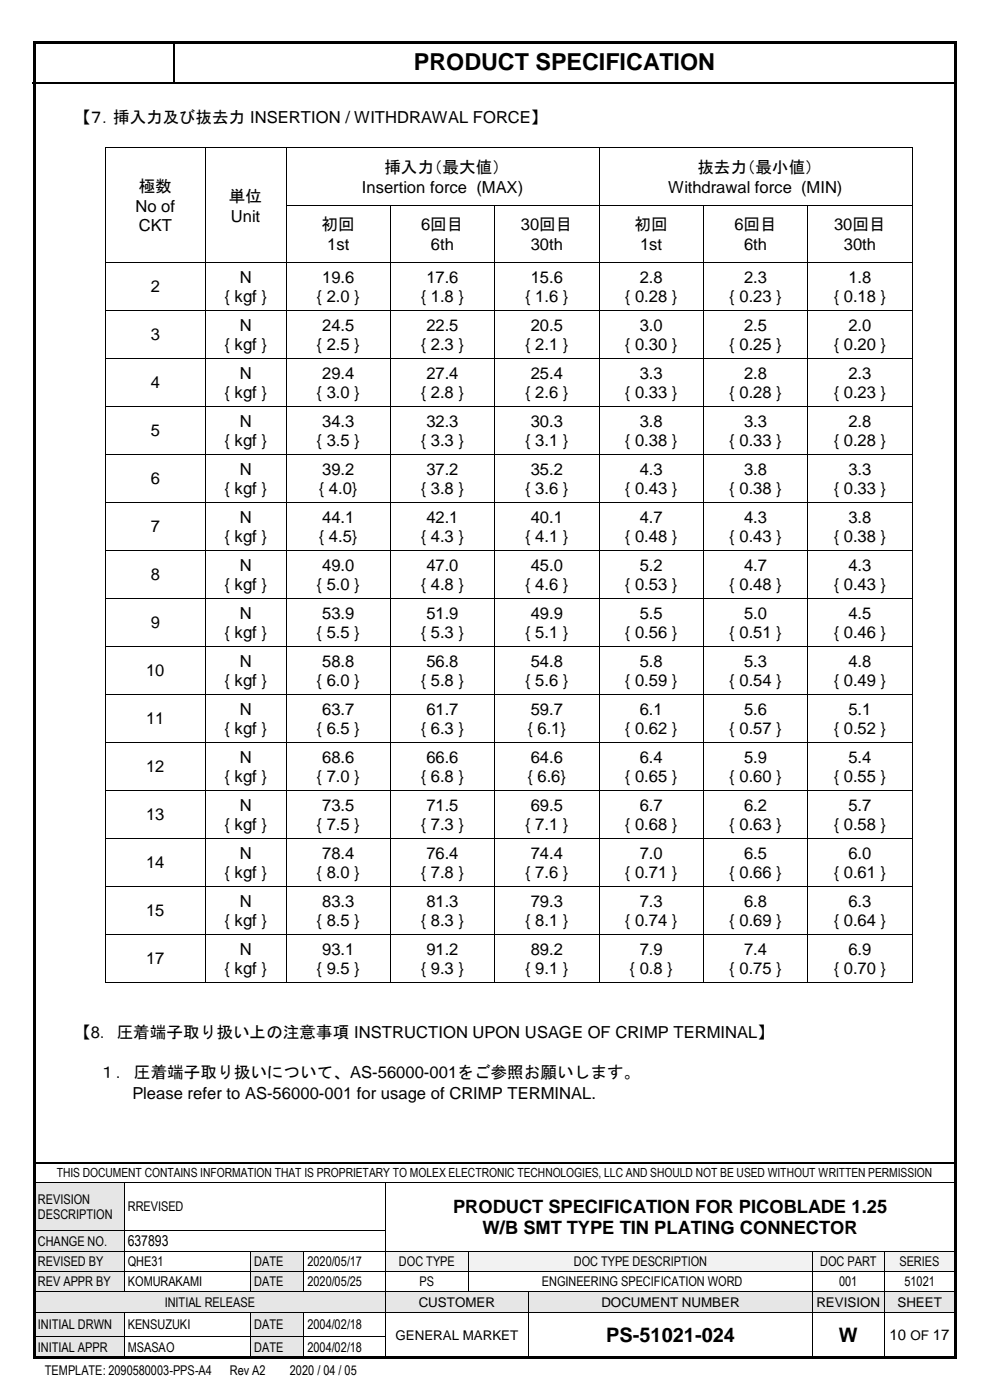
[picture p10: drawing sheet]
<svg xmlns="http://www.w3.org/2000/svg" width="210mm" height="297mm" viewBox="0 0 210 297" stroke-linecap="round" stroke-linejoin="round" font-family="sans-serif">
<defs><g id="words">
<text font-size="5" x="87.8" y="14.9">PRODUCT SPECIFICATION</text>
<g font-size="4.2">
<text x="128.6" y="284.7">PS-51021-024</text>
<text x="178" y="284.7">W</text>
</g>
<g font-size="3.9">
<text x="96.1" y="257.3">PRODUCT SPECIFICATION FOR PICOBLADE 1.25</text>
<text x="102.4" y="261.7">W/B SMT TYPE TIN PLATING CONNECTOR</text>
</g>
<g font-size="3.5">
<text x="17.5" y="26.2">【７．挿入力及び抜去力 INSERTION / WITHDRAWAL FORCE】</text>
<text x="29.4" y="40.7">極数</text>
<text x="76.8" y="41">Insertion force (MAX)</text>
<text x="81.6" y="36.7">挿入力（最大値）</text>
<text x="141.8" y="41">Withdrawal force (MIN)</text>
<text x="147.9" y="36.7">抜去力（最小値）</text>
<text x="28.8" y="45">No of</text>
<text x="48.6" y="42.8">単位</text>
<text x="49" y="47.1">Unit</text>
<text x="29.4" y="49.1">CKT</text>
<text x="68.2" y="48.8">初回</text>
<text x="69.4" y="53.1">1st</text>
<text x="89.3" y="48.8">6回目</text>
<text x="91.4" y="53.1">6th</text>
<text x="110.5" y="48.8">30回目</text>
<text x="112.6" y="53.1">30th</text>
<text x="134.6" y="48.8">初回</text>
<text x="135.8" y="53.1">1st</text>
<text x="155.8" y="48.8">6回目</text>
<text x="157.9" y="53.1">6th</text>
<text x="176.9" y="48.8">30回目</text>
<text x="179" y="53.1">30th</text>
<text x="50.8" y="60">N</text>
<text x="68.3" y="60">19.6</text>
<text x="90.4" y="60">17.6</text>
<text x="112.6" y="60">15.6</text>
<text x="135.7" y="60">2.8</text>
<text x="157.9" y="60">2.3</text>
<text x="180" y="60">1.8</text>
<text x="32" y="62">2</text>
<text x="47.6" y="64.1">{ kgf }</text>
<text x="67.2" y="64.1">{ 2.0 }</text>
<text x="89.3" y="64.1">{ 1.8 }</text>
<text x="111.4" y="64.1">{ 1.6 }</text>
<text x="132.6" y="64.1">{ 0.28 }</text>
<text x="154.7" y="64.1">{ 0.23 }</text>
<text x="176.9" y="64.1">{ 0.18 }</text>
<text x="50.8" y="70.2">N</text>
<text x="68.3" y="70.2">24.5</text>
<text x="90.4" y="70.2">22.5</text>
<text x="112.6" y="70.2">20.5</text>
<text x="135.7" y="70.2">3.0</text>
<text x="157.9" y="70.2">2.5</text>
<text x="180" y="70.2">2.0</text>
<text x="32" y="72.2">3</text>
<text x="47.6" y="74.3">{ kgf }</text>
<text x="67.2" y="74.3">{ 2.5 }</text>
<text x="89.3" y="74.3">{ 2.3 }</text>
<text x="111.4" y="74.3">{ 2.1 }</text>
<text x="132.6" y="74.3">{ 0.30 }</text>
<text x="154.7" y="74.3">{ 0.25 }</text>
<text x="176.9" y="74.3">{ 0.20 }</text>
<text x="32" y="82.4">4</text>
<text x="50.8" y="80.4">N</text>
<text x="68.3" y="80.4">29.4</text>
<text x="90.4" y="80.4">27.4</text>
<text x="112.6" y="80.4">25.4</text>
<text x="135.7" y="80.4">3.3</text>
<text x="157.9" y="80.4">2.8</text>
<text x="180" y="80.4">2.3</text>
<text x="47.6" y="84.4">{ kgf }</text>
<text x="67.2" y="84.4">{ 3.0 }</text>
<text x="89.3" y="84.4">{ 2.8 }</text>
<text x="111.4" y="84.4">{ 2.6 }</text>
<text x="132.6" y="84.4">{ 0.33 }</text>
<text x="154.7" y="84.4">{ 0.28 }</text>
<text x="176.9" y="84.4">{ 0.23 }</text>
<text x="32" y="92.6">5</text>
<text x="47.6" y="94.6">{ kgf }</text>
<text x="50.8" y="90.6">N</text>
<text x="67.2" y="94.6">{ 3.5 }</text>
<text x="68.3" y="90.6">34.3</text>
<text x="89.3" y="94.6">{ 3.3 }</text>
<text x="90.4" y="90.6">32.3</text>
<text x="111.4" y="94.6">{ 3.1 }</text>
<text x="112.6" y="90.6">30.3</text>
<text x="132.6" y="94.6">{ 0.38 }</text>
<text x="135.7" y="90.6">3.8</text>
<text x="154.7" y="94.6">{ 0.33 }</text>
<text x="157.9" y="90.6">3.3</text>
<text x="176.9" y="94.6">{ 0.28 }</text>
<text x="180" y="90.6">2.8</text>
<text x="50.8" y="100.7">N</text>
<text x="68.3" y="100.7">39.2</text>
<text x="90.4" y="100.7">37.2</text>
<text x="112.6" y="100.7">35.2</text>
<text x="135.7" y="100.7">4.3</text>
<text x="157.9" y="100.7">3.8</text>
<text x="180" y="100.7">3.3</text>
<text x="32" y="102.8">6</text>
<text x="47.6" y="104.8">{ kgf }</text>
<text x="67.6" y="104.8">{ 4.0}</text>
<text x="89.3" y="104.8">{ 3.8 }</text>
<text x="111.4" y="104.8">{ 3.6 }</text>
<text x="132.6" y="104.8">{ 0.43 }</text>
<text x="154.7" y="104.8">{ 0.38 }</text>
<text x="176.9" y="104.8">{ 0.33 }</text>
<text x="32" y="112.9">7</text>
<text x="50.8" y="110.9">N</text>
<text x="68.3" y="110.9">44.1</text>
<text x="90.4" y="110.9">42.1</text>
<text x="112.6" y="110.9">40.1</text>
<text x="135.7" y="110.9">4.7</text>
<text x="157.9" y="110.9">4.3</text>
<text x="180" y="110.9">3.8</text>
<text x="47.6" y="115">{ kgf }</text>
<text x="67.6" y="115">{ 4.5}</text>
<text x="89.3" y="115">{ 4.3 }</text>
<text x="111.4" y="115">{ 4.1 }</text>
<text x="132.6" y="115">{ 0.48 }</text>
<text x="154.7" y="115">{ 0.43 }</text>
<text x="176.9" y="115">{ 0.38 }</text>
<text x="32" y="123.1">8</text>
<text x="47.6" y="125.2">{ kgf }</text>
<text x="50.8" y="121.1">N</text>
<text x="67.2" y="125.2">{ 5.0 }</text>
<text x="68.3" y="121.1">49.0</text>
<text x="89.3" y="125.2">{ 4.8 }</text>
<text x="90.4" y="121.1">47.0</text>
<text x="111.4" y="125.2">{ 4.6 }</text>
<text x="112.6" y="121.1">45.0</text>
<text x="132.6" y="125.2">{ 0.53 }</text>
<text x="135.7" y="121.1">5.2</text>
<text x="154.7" y="125.2">{ 0.48 }</text>
<text x="157.9" y="121.1">4.7</text>
<text x="176.9" y="125.2">{ 0.43 }</text>
<text x="180" y="121.1">4.3</text>
<text x="50.8" y="131.3">N</text>
<text x="68.3" y="131.3">53.9</text>
<text x="90.4" y="131.3">51.9</text>
<text x="112.6" y="131.3">49.9</text>
<text x="135.7" y="131.3">5.5</text>
<text x="157.9" y="131.3">5.0</text>
<text x="180" y="131.3">4.5</text>
<text x="32" y="133.3">9</text>
<text x="47.6" y="135.3">{ kgf }</text>
<text x="67.2" y="135.3">{ 5.5 }</text>
<text x="89.3" y="135.3">{ 5.3 }</text>
<text x="111.4" y="135.3">{ 5.1 }</text>
<text x="132.6" y="135.3">{ 0.56 }</text>
<text x="154.7" y="135.3">{ 0.51 }</text>
<text x="176.9" y="135.3">{ 0.46 }</text>
<text x="31" y="143.5">10</text>
<text x="50.8" y="141.5">N</text>
<text x="68.3" y="141.5">58.8</text>
<text x="90.4" y="141.5">56.8</text>
<text x="112.6" y="141.5">54.8</text>
<text x="135.7" y="141.5">5.8</text>
<text x="157.9" y="141.5">5.3</text>
<text x="180" y="141.5">4.8</text>
<text x="47.6" y="145.5">{ kgf }</text>
<text x="67.2" y="145.5">{ 6.0 }</text>
<text x="89.3" y="145.5">{ 5.8 }</text>
<text x="111.4" y="145.5">{ 5.6 }</text>
<text x="132.6" y="145.5">{ 0.59 }</text>
<text x="154.7" y="145.5">{ 0.54 }</text>
<text x="176.9" y="145.5">{ 0.49 }</text>
<text x="31" y="153.6">11</text>
<text x="47.6" y="155.7">{ kgf }</text>
<text x="50.8" y="151.6">N</text>
<text x="67.2" y="155.7">{ 6.5 }</text>
<text x="68.3" y="151.6">63.7</text>
<text x="89.3" y="155.7">{ 6.3 }</text>
<text x="90.4" y="151.6">61.7</text>
<text x="111.9" y="155.7">{ 6.1}</text>
<text x="112.6" y="151.6">59.7</text>
<text x="132.6" y="155.7">{ 0.62 }</text>
<text x="135.7" y="151.6">6.1</text>
<text x="154.7" y="155.7">{ 0.57 }</text>
<text x="157.9" y="151.6">5.6</text>
<text x="176.9" y="155.7">{ 0.52 }</text>
<text x="180" y="151.6">5.1</text>
<text x="50.8" y="161.8">N</text>
<text x="68.3" y="161.8">68.6</text>
<text x="90.4" y="161.8">66.6</text>
<text x="112.6" y="161.8">64.6</text>
<text x="135.7" y="161.8">6.4</text>
<text x="157.9" y="161.8">5.9</text>
<text x="180" y="161.8">5.4</text>
<text x="31" y="163.8">12</text>
<text x="47.6" y="165.8">{ kgf }</text>
<text x="67.2" y="165.8">{ 7.0 }</text>
<text x="89.3" y="165.8">{ 6.8 }</text>
<text x="111.9" y="165.8">{ 6.6}</text>
<text x="132.6" y="165.8">{ 0.65 }</text>
<text x="154.7" y="165.8">{ 0.60 }</text>
<text x="176.9" y="165.8">{ 0.55 }</text>
<text x="50.8" y="172">N</text>
<text x="68.3" y="172">73.5</text>
<text x="90.4" y="172">71.5</text>
<text x="112.6" y="172">69.5</text>
<text x="135.7" y="172">6.7</text>
<text x="157.9" y="172">6.2</text>
<text x="180" y="172">5.7</text>
<text x="31" y="174">13</text>
<text x="47.6" y="176">{ kgf }</text>
<text x="67.2" y="176">{ 7.5 }</text>
<text x="89.3" y="176">{ 7.3 }</text>
<text x="111.4" y="176">{ 7.1 }</text>
<text x="132.6" y="176">{ 0.68 }</text>
<text x="154.7" y="176">{ 0.63 }</text>
<text x="176.9" y="176">{ 0.58 }</text>
<text x="31" y="184.2">14</text>
<text x="50.8" y="182.1">N</text>
<text x="68.3" y="182.1">78.4</text>
<text x="90.4" y="182.1">76.4</text>
<text x="112.6" y="182.1">74.4</text>
<text x="135.7" y="182.1">7.0</text>
<text x="157.9" y="182.1">6.5</text>
<text x="180" y="182.1">6.0</text>
<text x="47.6" y="186.2">{ kgf }</text>
<text x="67.2" y="186.2">{ 8.0 }</text>
<text x="89.3" y="186.2">{ 7.8 }</text>
<text x="111.4" y="186.2">{ 7.6 }</text>
<text x="132.6" y="186.2">{ 0.71 }</text>
<text x="154.7" y="186.2">{ 0.66 }</text>
<text x="176.9" y="186.2">{ 0.61 }</text>
<text x="31" y="194.4">15</text>
<text x="47.6" y="196.4">{ kgf }</text>
<text x="50.8" y="192.3">N</text>
<text x="67.2" y="196.4">{ 8.5 }</text>
<text x="68.3" y="192.3">83.3</text>
<text x="89.3" y="196.4">{ 8.3 }</text>
<text x="90.4" y="192.3">81.3</text>
<text x="111.4" y="196.4">{ 8.1 }</text>
<text x="112.6" y="192.3">79.3</text>
<text x="132.6" y="196.4">{ 0.74 }</text>
<text x="135.7" y="192.3">7.3</text>
<text x="154.7" y="196.4">{ 0.69 }</text>
<text x="157.9" y="192.3">6.8</text>
<text x="176.9" y="196.4">{ 0.64 }</text>
<text x="180" y="192.3">6.3</text>
<text x="50.8" y="202.5">N</text>
<text x="68.3" y="202.5">93.1</text>
<text x="90.4" y="202.5">91.2</text>
<text x="112.6" y="202.5">89.2</text>
<text x="135.7" y="202.5">7.9</text>
<text x="157.9" y="202.5">7.4</text>
<text x="180" y="202.5">6.9</text>
<text x="31" y="204.5">17</text>
<text x="47.6" y="206.6">{ kgf }</text>
<text x="67.2" y="206.6">{ 9.5 }</text>
<text x="89.3" y="206.6">{ 9.3 }</text>
<text x="111.4" y="206.6">{ 9.1 }</text>
<text x="133.5" y="206.6">{ 0.8 }</text>
<text x="154.7" y="206.6">{ 0.75 }</text>
<text x="176.9" y="206.6">{ 0.70 }</text>
<text x="17.5" y="220.1">【8．圧着端子取り扱い上の注意事項 INSTRUCTION UPON USAGE OF CRIMP TERMINAL】</text>
<text x="21" y="228.8">１．圧着端子取り扱いについて、AS-56000-001をご参照お願いします。</text>
<text x="28.1" y="233.1">Please refer to AS-56000-001 for usage of CRIMP TERMINAL.</text>
</g>
<g font-size="3.2">
<text x="27.1" y="264.4">637893</text>
<text x="188.7" y="284.4">10 OF 17</text>
</g>
<g font-size="2.8">
<text x="8" y="255.3">REVISION</text>
<text x="27.1" y="257">RREVISED</text>
<text x="8" y="258.6">DESCRIPTION</text>
<text x="8" y="264.2">CHANGE NO.</text>
<text x="8" y="268.6">REVISED BY</text>
<text x="27.1" y="268.6">QHE31</text>
<text x="53.9" y="268.6">DATE</text>
<text x="65.2" y="268.6">2020/05/17</text>
<text x="84.6" y="268.6">DOC TYPE</text>
<text x="121.7" y="268.6">DOC TYPE DESCRIPTION</text>
<text x="174" y="268.6">DOC PART</text>
<text x="190.8" y="268.6">SERIES</text>
<text x="8" y="272.9">REV APPR BY</text>
<text x="27.1" y="272.9">KOMURAKAMI</text>
<text x="53.9" y="272.9">DATE</text>
<text x="65.2" y="272.9">2020/05/25</text>
<text x="89" y="272.9">PS</text>
<text x="114.9" y="272.9">ENGINEERING SPECIFICATION WORD</text>
<text x="178" y="272.9">001</text>
<text x="191.8" y="272.9">51021</text>
<text x="8" y="281.9">INITIAL DRWN</text>
<text x="27.1" y="281.9">KENSUZUKI</text>
<text x="34.9" y="277.2">INITIAL RELEASE</text>
<text x="53.9" y="281.9">DATE</text>
<text x="65.2" y="281.9">2004/02/18</text>
<text x="88.8" y="277.2">CUSTOMER</text>
<text x="127.6" y="277.2">DOCUMENT NUMBER</text>
<text x="173.2" y="277.2">REVISION</text>
<text x="190.4" y="277.2">SHEET</text>
<text x="8" y="286.7">INITIAL APPR</text>
<text x="27.1" y="286.7">MSASAO</text>
<text x="53.9" y="286.7">DATE</text>
<text x="65.2" y="286.7">2004/02/18</text>
<text x="83.9" y="284.2">GENERAL MARKET</text>
<text x="9.5" y="291.8">TEMPLATE: 2090580003-PPS-A4</text>
<text x="48.8" y="291.8">Rev A2</text>
<text x="61.5" y="291.8">2020 / 04 / 05</text>
</g>
<text font-size="2.7" x="12" y="249.8">THIS DOCUMENT CONTAINS INFORMATION THAT IS PROPRIETARY TO MOLEX ELECTRONIC TECHNOLOGIES, LLC AND SHOULD NOT BE USED WITHOUT WRITTEN PERMISSION</text>
</g></defs>
<g fill="#000">
<path d="M36.7 8.9h.3v.2h-.3z" fill-rule="evenodd"/>
<path d="M36.7 17.4h.3v.3h-.3z" fill-rule="evenodd"/>
</g>
<path d="M6.9 17.6h29.8M36.9 9.1v8.3M37 17.6h165.8M7.3 246.7h195.3" fill="none" stroke="#000" stroke-width=".34"/>
<g fill="#e6e6e6">
<path d="M7.3 251h19v10h-19z" fill-rule="evenodd"/>
<path d="M8 252.8h17.6v3.2h-17.6z" fill-rule="evenodd"/>
<path d="M8 256h17.6v3.2h-17.6z" fill-rule="evenodd"/>
</g>
<path d="M7.3 250.9h19M26.4 251v10M26.5 250.9h55.2M81.8 251v10M81.9 250.9h120.7" fill="none" stroke="#000" stroke-width=".21"/>
<g fill="#000">
<path d="M26.3 250.9h.2v.1h-.2z" fill-rule="evenodd"/>
<path d="M81.7 250.9h.2v.1h-.2z" fill-rule="evenodd"/>
</g>
<g fill="#e6e6e6">
<path d="M7.3 261.2h19v4.1h-19z" fill-rule="evenodd"/>
<path d="M8 261.7h17.6v3.2h-17.6z" fill-rule="evenodd"/>
</g>
<path d="M7.3 261.1h19M26.4 261.2v4.1M26.5 261.1h55.2M81.8 261.2v4.1" fill="none" stroke="#000" stroke-width=".21"/>
<g fill="#000">
<path d="M26.3 261h.2v.2h-.2z" fill-rule="evenodd"/>
<path d="M81.7 261h.2v.2h-.2z" fill-rule="evenodd"/>
</g>
<g fill="#e6e6e6">
<path d="M7.3 265.5h19v4.2h-19z" fill-rule="evenodd"/>
<path d="M8 266h17.6v3.2h-17.6z" fill-rule="evenodd"/>
</g>
<g fill="#fff">
<path d="M26.5 265.5h26.6v4.2h-26.6z" fill-rule="evenodd"/>
<path d="M27.1 266h25.3v3.2h-25.3z" fill-rule="evenodd"/>
</g>
<g fill="#e6e6e6">
<path d="M53.3 265.5h11.1v4.2h-11.1z" fill-rule="evenodd"/>
<path d="M53.9 266h9.8v3.2h-9.8z" fill-rule="evenodd"/>
</g>
<g fill="#f2f2f2">
<path d="M81.8 265.5h17.5v4.2h-17.5z" fill-rule="evenodd"/>
<path d="M82.5 266h16.2v3.2h-16.2z" fill-rule="evenodd"/>
<path d="M99.5 265.5h72.8v4.2h-72.8z" fill-rule="evenodd"/>
<path d="M100.1 266h71.6v3.2h-71.6z" fill-rule="evenodd"/>
<path d="M172.5 265.5h14.9v4.2h-14.9z" fill-rule="evenodd"/>
<path d="M173.2 266h13.6v3.2h-13.6z" fill-rule="evenodd"/>
<path d="M187.6 265.5h15v4.2h-15z" fill-rule="evenodd"/>
<path d="M188.3 266h13.5v3.2h-13.5z" fill-rule="evenodd"/>
</g>
<g fill="none" stroke="#000" stroke-width=".21">
<path d="M7.3 265.4h19M26.4 265.5v4.2M26.5 265.4h26.6M53.2 265.5v4.2M53.3 265.4h11.1M64.5 265.5v4.2M64.6 265.4h17.1M81.8 265.5v4.2M81.9 265.4h17.4M99.4 265.5v4.2M99.5 265.4h72.9M172.5 265.5v4.2"/>
<path d="M172.5 265.4h14.9M187.5 265.5v4.2M187.6 265.4h15.1"/>
</g>
<g fill="#000">
<path d="M26.3 265.3h.2v.2h-.2z" fill-rule="evenodd"/>
<path d="M53.1 265.3h.2v.2h-.2z" fill-rule="evenodd"/>
<path d="M64.4 265.3h.2v.2h-.2z" fill-rule="evenodd"/>
<path d="M81.7 265.3h.2v.2h-.2z" fill-rule="evenodd"/>
<path d="M99.3 265.3h.2v.2h-.2z" fill-rule="evenodd"/>
<path d="M172.4 265.3h.1v.2h-.1z" fill-rule="evenodd"/>
<path d="M187.4 265.3h.2v.2h-.2z" fill-rule="evenodd"/>
</g>
<g fill="#e6e6e6">
<path d="M7.3 269.8h19v4.2h-19z" fill-rule="evenodd"/>
<path d="M8 270.3h17.6v3.2h-17.6z" fill-rule="evenodd"/>
</g>
<g fill="#fff">
<path d="M26.5 269.8h26.6v4.2h-26.6z" fill-rule="evenodd"/>
<path d="M27.1 270.3h25.3v3.2h-25.3z" fill-rule="evenodd"/>
</g>
<g fill="#e6e6e6">
<path d="M53.3 269.8h11.1v4.2h-11.1z" fill-rule="evenodd"/>
<path d="M53.9 270.3h9.8v3.2h-9.8z" fill-rule="evenodd"/>
</g>
<g fill="#fff">
<path d="M64.6 269.8h17.1v4.2h-17.1z" fill-rule="evenodd"/>
<path d="M65.2 270.3h15.8v3.2h-15.8z" fill-rule="evenodd"/>
</g>
<g fill="none" stroke="#000" stroke-width=".21">
<path d="M7.3 269.7h19M26.4 269.8v4.2M26.5 269.7h26.6M53.2 269.8v4.2M53.3 269.7h11.1M64.5 269.8v4.2M64.6 269.7h17.1M81.8 269.8v4.2M81.9 269.7h17.4M99.4 269.8v4.2M99.5 269.7h72.9M172.5 269.8v4.2"/>
<path d="M172.5 269.7h14.9M187.5 269.8v4.2M187.6 269.7h15.1"/>
</g>
<g fill="#000">
<path d="M26.3 269.7h.2v.1h-.2z" fill-rule="evenodd"/>
<path d="M53.1 269.7h.2v.1h-.2z" fill-rule="evenodd"/>
<path d="M64.4 269.7h.2v.1h-.2z" fill-rule="evenodd"/>
<path d="M81.7 269.7h.2v.1h-.2z" fill-rule="evenodd"/>
<path d="M99.3 269.7h.2v.1h-.2z" fill-rule="evenodd"/>
<path d="M172.4 269.7h.1v.1h-.1z" fill-rule="evenodd"/>
<path d="M187.4 269.7h.2v.1h-.2z" fill-rule="evenodd"/>
</g>
<g fill="#e6e6e6">
<path d="M7.3 274.1h74.4v4.2h-74.4z" fill-rule="evenodd"/>
<path d="M8 274.6h73v3.2h-73z" fill-rule="evenodd"/>
<path d="M81.8 274.1h30.2v4.2h-30.2z" fill-rule="evenodd"/>
<path d="M82.5 274.6h28.9v3.3h-28.9z" fill-rule="evenodd"/>
<path d="M112.2 274.1h60.1v4.2h-60.1z" fill-rule="evenodd"/>
<path d="M112.8 274.6h58.9v3.3h-58.9z" fill-rule="evenodd"/>
<path d="M172.5 274.1h14.9v4.2h-14.9z" fill-rule="evenodd"/>
<path d="M173.2 274.6h13.6v3.3h-13.6z" fill-rule="evenodd"/>
<path d="M187.6 274.1h15v4.2h-15z" fill-rule="evenodd"/>
<path d="M188.3 274.6h13.5v3.3h-13.5z" fill-rule="evenodd"/>
</g>
<g fill="none" stroke="#000" stroke-width=".21">
<path d="M7.3 274.1h19M26.5 274.1h26.6M53.3 274.1h11.1M64.6 274.1h17.1M81.8 274.1v4.2M81.9 274.1h17.4M99.5 274.1h12.5M112.1 274.1v4.2M112.2 274.1h60.2M172.5 274.1v4.2M172.5 274.1h14.9M187.5 274.1v4.2"/>
<path d="M187.6 274.1h15.1"/>
</g>
<g fill="#000">
<path d="M26.3 274h.2v.1h-.2z" fill-rule="evenodd"/>
<path d="M53.1 274h.2v.1h-.2z" fill-rule="evenodd"/>
<path d="M64.4 274h.2v.1h-.2z" fill-rule="evenodd"/>
<path d="M81.7 274h.2v.1h-.2z" fill-rule="evenodd"/>
<path d="M99.3 274h.2v.1h-.2z" fill-rule="evenodd"/>
<path d="M112 274h.2v.1h-.2z" fill-rule="evenodd"/>
<path d="M172.4 274h.1v.1h-.1z" fill-rule="evenodd"/>
<path d="M187.4 274h.2v.1h-.2z" fill-rule="evenodd"/>
</g>
<g fill="#e6e6e6">
<path d="M7.3 278.5h19v4.9h-19z" fill-rule="evenodd"/>
<path d="M8 279.3h17.6v3.2h-17.6z" fill-rule="evenodd"/>
<path d="M53.3 278.5h11.1v4.9h-11.1z" fill-rule="evenodd"/>
<path d="M53.9 279.3h9.8v3.2h-9.8z" fill-rule="evenodd"/>
</g>
<g fill="#fff">
<path d="M112.2 278.5h60.1v9.5h-60.1z" fill-rule="evenodd"/>
<path d="M112.8 280.8h58.9v4.9h-58.9z" fill-rule="evenodd"/>
<path d="M172.5 278.5h14.9v9.5h-14.9z" fill-rule="evenodd"/>
<path d="M173.2 280.8h13.6v4.9h-13.6z" fill-rule="evenodd"/>
<path d="M187.6 278.5h15v9.5h-15z" fill-rule="evenodd"/>
<path d="M188.3 281.4h13.5v3.6h-13.5z" fill-rule="evenodd"/>
</g>
<g fill="none" stroke="#000" stroke-width=".21">
<path d="M7.3 278.4h19M26.4 278.5v4.9M26.5 278.4h26.6M53.2 278.5v4.9M53.3 278.4h11.1M64.5 278.5v4.9M64.6 278.4h17.1M81.8 278.5v4.9M81.9 278.4h30.1M112.1 278.5v4.9M112.2 278.4h60.2M172.5 278.5v4.9"/>
<path d="M172.5 278.4h14.9M187.5 278.5v4.9M187.6 278.4h15.1"/>
</g>
<g fill="#000">
<path d="M26.3 278.3h.2v.2h-.2z" fill-rule="evenodd"/>
<path d="M53.1 278.3h.2v.2h-.2z" fill-rule="evenodd"/>
<path d="M64.4 278.3h.2v.2h-.2z" fill-rule="evenodd"/>
<path d="M81.7 278.3h.2v.2h-.2z" fill-rule="evenodd"/>
<path d="M112 278.3h.2v.2h-.2z" fill-rule="evenodd"/>
<path d="M172.4 278.3h.1v.2h-.1z" fill-rule="evenodd"/>
<path d="M187.4 278.3h.2v.2h-.2z" fill-rule="evenodd"/>
</g>
<g fill="#e6e6e6">
<path d="M7.3 283.5h19v4.5h-19z" fill-rule="evenodd"/>
<path d="M8 284.1h17.6v3.3h-17.6z" fill-rule="evenodd"/>
<path d="M53.3 283.5h11.1v4.5h-11.1z" fill-rule="evenodd"/>
<path d="M53.9 284.1h9.8v3.3h-9.8z" fill-rule="evenodd"/>
</g>
<g fill="none" stroke="#000" stroke-width=".21">
<path d="M22.4 31.4v12M22.5 31.3h21M43.6 31.4v12M43.7 31.3h16.9M60.7 31.4v12M60.8 31.3h66.2M127.1 31.4v12M127.2 31.3h66.3M193.5 31.4v12M22.4 43.6v12M22.4 55.8v10M22.5 55.7h21"/>
<path d="M43.6 43.6v12M43.6 55.8v10M43.7 55.7h16.9M60.7 43.6v12M60.7 55.8v10M60.8 43.5h21.9M60.8 55.7h21.9M82.8 43.6v12M82.8 55.8v10M82.9 43.5h22M82.9 55.7h22M105 43.6v12"/>
<path d="M105 55.8v10M105 43.5h22M105 55.7h22M127.1 43.6v12M127.1 55.8v10M127.2 43.5h22M127.2 55.7h22M149.2 43.6v12M149.2 55.8v10M149.3 43.5h22M149.3 55.7h22M171.4 43.6v12"/>
<path d="M171.4 55.8v10M171.5 43.5h22M171.5 55.7h22M193.5 43.6v12M193.5 55.8v10M22.4 65.9v10.1M22.4 76.1v10M22.5 65.8h21M22.5 76h21M43.6 65.9v10.1M43.6 76.1v10M43.7 65.8h16.9"/>
<path d="M43.7 76h16.9M60.7 65.9v10.1M60.7 76.1v10M60.8 65.8h21.9M60.8 76h21.9M82.8 65.9v10.1M82.8 76.1v10M82.9 65.8h22M82.9 76h22M105 65.9v10.1M105 76.1v10M105 65.8h22"/>
<path d="M105 76h22M127.1 65.9v10.1M127.1 76.1v10M127.2 65.8h22M127.2 76h22M149.2 65.9v10.1M149.2 76.1v10M149.3 65.8h22M149.3 76h22M171.4 65.9v10.1M171.4 76.1v10M171.5 65.8h22"/>
<path d="M171.5 76h22M193.5 65.9v10.1M193.5 76.1v10M22.4 86.3v10M22.4 96.5v10M22.5 86.2h21M22.5 96.4h21M43.6 86.3v10M43.6 96.5v10M43.7 86.2h16.9M43.7 96.4h16.9M60.7 86.3v10"/>
<path d="M60.7 96.5v10M60.8 86.2h21.9M60.8 96.4h21.9M82.8 86.3v10M82.8 96.5v10M82.9 86.2h22M82.9 96.4h22M105 86.3v10M105 96.5v10M105 86.2h22M105 96.4h22M127.1 86.3v10"/>
<path d="M127.1 96.5v10M127.2 86.2h22M127.2 96.4h22M149.2 86.3v10M149.2 96.5v10M149.3 86.2h22M149.3 96.4h22M171.4 86.3v10M171.4 96.5v10M171.5 86.2h22M171.5 96.4h22M193.5 86.3v10"/>
<path d="M193.5 96.5v10M22.4 106.7v10M22.4 116.9v9.9M22.5 106.6h21M22.5 116.8h21M43.6 106.7v10M43.6 116.9v9.9M43.7 106.6h16.9M43.7 116.8h16.9M60.7 106.7v10M60.7 116.9v9.9M60.8 106.6h21.9"/>
<path d="M60.8 116.8h21.9M82.8 106.7v10M82.8 116.9v9.9M82.9 106.6h22M82.9 116.8h22M105 106.7v10M105 116.9v9.9M105 106.6h22M105 116.8h22M127.1 106.7v10M127.1 116.9v9.9M127.2 106.6h22"/>
<path d="M127.2 116.8h22M149.2 106.7v10M149.2 116.9v9.9M149.3 106.6h22M149.3 116.8h22M171.4 106.7v10M171.4 116.9v9.9M171.5 106.6h22M171.5 116.8h22M193.5 106.7v10M193.5 116.9v9.9M22.4 127v10"/>
<path d="M22.4 137.2v10M22.5 126.9h21M22.5 137.1h21M43.6 127v10M43.6 137.2v10M43.7 126.9h16.9M43.7 137.1h16.9M60.7 127v10M60.7 137.2v10M60.8 126.9h21.9M60.8 137.1h21.9M82.8 127v10"/>
<path d="M82.8 137.2v10M82.9 126.9h22M82.9 137.1h22M105 127v10M105 137.2v10M105 126.9h22M105 137.1h22M127.1 127v10M127.1 137.2v10M127.2 126.9h22M127.2 137.1h22M149.2 127v10"/>
<path d="M149.2 137.2v10M149.3 126.9h22M149.3 137.1h22M171.4 127v10M171.4 137.2v10M171.5 126.9h22M171.5 137.1h22M193.5 127v10M193.5 137.2v10M22.4 147.4v10M22.4 157.5v10.1M22.5 147.3h21"/>
<path d="M22.5 157.5h21M43.6 147.4v10M43.6 157.5v10.1M43.7 147.3h16.9M43.7 157.5h16.9M60.7 147.4v10M60.7 157.5v10.1M60.8 147.3h21.9M60.8 157.5h21.9M82.8 147.4v10M82.8 157.5v10.1M82.9 147.3h22"/>
<path d="M82.9 157.5h22M105 147.4v10M105 157.5v10.1M105 147.3h22M105 157.5h22M127.1 147.4v10M127.1 157.5v10.1M127.2 147.3h22M127.2 157.5h22M149.2 147.4v10M149.2 157.5v10.1M149.3 147.3h22"/>
<path d="M149.3 157.5h22M171.4 147.4v10M171.4 157.5v10.1M171.5 147.3h22M171.5 157.5h22M193.5 147.4v10M193.5 157.5v10.1M22.4 167.7v10M22.4 177.9v10M22.5 167.7h21M22.5 177.8h21M43.6 167.7v10"/>
<path d="M43.6 177.9v10M43.7 167.7h16.9M43.7 177.8h16.9M60.7 167.7v10M60.7 177.9v10M60.8 167.7h21.9M60.8 177.8h21.9M82.8 167.7v10M82.8 177.9v10M82.9 167.7h22M82.9 177.8h22M105 167.7v10"/>
<path d="M105 177.9v10M105 167.7h22M105 177.8h22M127.1 167.7v10M127.1 177.9v10M127.2 167.7h22M127.2 177.8h22M149.2 167.7v10M149.2 177.9v10M149.3 167.7h22M149.3 177.8h22M171.4 167.7v10"/>
<path d="M171.4 177.9v10M171.5 167.7h22M171.5 177.8h22M193.5 167.7v10M193.5 177.9v10M22.4 188.1v10M22.4 198.3v10M22.5 188h21M22.5 198.2h21M43.6 188.1v10M43.6 198.3v10M43.7 188h16.9"/>
<path d="M43.7 198.2h16.9M60.7 188.1v10M60.7 198.3v10M60.8 188h21.9M60.8 198.2h21.9M82.8 188.1v10M82.8 198.3v10M82.9 188h22M82.9 198.2h22M105 188.1v10M105 198.3v10M105 188h22"/>
<path d="M105 198.2h22M127.1 188.1v10M127.1 198.3v10M127.2 188h22M127.2 198.2h22M149.2 188.1v10M149.2 198.3v10M149.3 188h22M149.3 198.2h22M171.4 188.1v10M171.4 198.3v10M171.5 188h22"/>
<path d="M171.5 198.2h22M193.5 188.1v10M193.5 198.3v10M22.5 208.3h21M43.7 208.3h16.9M60.8 208.3h21.9M82.9 208.3h22M105 208.3h22M127.2 208.3h22M149.3 208.3h22M171.5 208.3h22M7.3 283.5h19"/>
<path d="M26.4 283.5v4.5M26.5 283.5h26.6M53.2 283.5v4.5M53.3 283.5h11.1M64.5 283.5v4.5M64.6 283.5h17.1M81.8 283.5v4.5M112.1 283.5v4.5M172.5 283.5v4.5M187.5 283.5v4.5"/>
</g>
<g fill="#000">
<path d="M7 8.8h.5v.5h-.5z" fill-rule="evenodd"/>
<path d="M7 8.8h.5v.5h-.5z" fill-rule="evenodd"/>
<path d="M7.5 8.8h195v.5h-195z" fill-rule="evenodd"/>
<path d="M202.5 8.8h.5v.5h-.5z" fill-rule="evenodd"/>
<path d="M202.5 8.8h.5v.5h-.5z" fill-rule="evenodd"/>
<path d="M22.3 31.2h.2v.2h-.2z" fill-rule="evenodd"/>
<path d="M22.3 31.2h.2v.2h-.2z" fill-rule="evenodd"/>
<path d="M43.5 31.2h.2v.2h-.2z" fill-rule="evenodd"/>
<path d="M60.6 31.2h.2v.2h-.2z" fill-rule="evenodd"/>
<path d="M127 31.2h.2v.2h-.2z" fill-rule="evenodd"/>
<path d="M193.5 31.2h.1v.2h-.1z" fill-rule="evenodd"/>
<path d="M193.5 31.2h.1v.2h-.1z" fill-rule="evenodd"/>
<path d="M22.3 43.4h.2v.2h-.2z" fill-rule="evenodd"/>
<path d="M22.3 55.6h.2v.2h-.2z" fill-rule="evenodd"/>
<path d="M43.5 43.4h.2v.2h-.2z" fill-rule="evenodd"/>
<path d="M43.5 55.6h.2v.2h-.2z" fill-rule="evenodd"/>
<path d="M60.6 43.4h.2v.2h-.2z" fill-rule="evenodd"/>
<path d="M60.6 55.6h.2v.2h-.2z" fill-rule="evenodd"/>
<path d="M82.7 43.4h.2v.2h-.2z" fill-rule="evenodd"/>
<path d="M82.7 55.6h.2v.2h-.2z" fill-rule="evenodd"/>
<path d="M104.9 43.4h.1v.2h-.1z" fill-rule="evenodd"/>
<path d="M104.9 55.6h.1v.2h-.1z" fill-rule="evenodd"/>
<path d="M127 43.4h.2v.2h-.2z" fill-rule="evenodd"/>
<path d="M127 55.6h.2v.2h-.2z" fill-rule="evenodd"/>
<path d="M149.2 43.4h.1v.2h-.1z" fill-rule="evenodd"/>
<path d="M149.2 55.6h.1v.2h-.1z" fill-rule="evenodd"/>
<path d="M171.3 43.4h.2v.2h-.2z" fill-rule="evenodd"/>
<path d="M171.3 55.6h.2v.2h-.2z" fill-rule="evenodd"/>
<path d="M193.5 43.4h.1v.2h-.1z" fill-rule="evenodd"/>
<path d="M193.5 55.6h.1v.2h-.1z" fill-rule="evenodd"/>
<path d="M22.3 65.8h.2v.1h-.2z" fill-rule="evenodd"/>
<path d="M22.3 76h.2v.1h-.2z" fill-rule="evenodd"/>
<path d="M43.5 65.8h.2v.1h-.2z" fill-rule="evenodd"/>
<path d="M43.5 76h.2v.1h-.2z" fill-rule="evenodd"/>
<path d="M60.6 65.8h.2v.1h-.2z" fill-rule="evenodd"/>
<path d="M60.6 76h.2v.1h-.2z" fill-rule="evenodd"/>
<path d="M82.7 65.8h.2v.1h-.2z" fill-rule="evenodd"/>
<path d="M82.7 76h.2v.1h-.2z" fill-rule="evenodd"/>
<path d="M104.9 65.8h.1v.1h-.1z" fill-rule="evenodd"/>
<path d="M104.9 76h.1v.1h-.1z" fill-rule="evenodd"/>
<path d="M127 65.8h.2v.1h-.2z" fill-rule="evenodd"/>
<path d="M127 76h.2v.1h-.2z" fill-rule="evenodd"/>
<path d="M149.2 65.8h.1v.1h-.1z" fill-rule="evenodd"/>
<path d="M149.2 76h.1v.1h-.1z" fill-rule="evenodd"/>
<path d="M171.3 65.8h.2v.1h-.2z" fill-rule="evenodd"/>
<path d="M171.3 76h.2v.1h-.2z" fill-rule="evenodd"/>
<path d="M193.5 65.8h.1v.1h-.1z" fill-rule="evenodd"/>
<path d="M193.5 76h.1v.1h-.1z" fill-rule="evenodd"/>
<path d="M22.3 86.1h.2v.2h-.2z" fill-rule="evenodd"/>
<path d="M22.3 96.3h.2v.2h-.2z" fill-rule="evenodd"/>
<path d="M43.5 86.1h.2v.2h-.2z" fill-rule="evenodd"/>
<path d="M43.5 96.3h.2v.2h-.2z" fill-rule="evenodd"/>
<path d="M60.6 86.1h.2v.2h-.2z" fill-rule="evenodd"/>
<path d="M60.6 96.3h.2v.2h-.2z" fill-rule="evenodd"/>
<path d="M82.7 86.1h.2v.2h-.2z" fill-rule="evenodd"/>
<path d="M82.7 96.3h.2v.2h-.2z" fill-rule="evenodd"/>
<path d="M104.9 86.1h.1v.2h-.1z" fill-rule="evenodd"/>
<path d="M104.9 96.3h.1v.2h-.1z" fill-rule="evenodd"/>
<path d="M127 86.1h.2v.2h-.2z" fill-rule="evenodd"/>
<path d="M127 96.3h.2v.2h-.2z" fill-rule="evenodd"/>
<path d="M149.2 86.1h.1v.2h-.1z" fill-rule="evenodd"/>
<path d="M149.2 96.3h.1v.2h-.1z" fill-rule="evenodd"/>
<path d="M171.3 86.1h.2v.2h-.2z" fill-rule="evenodd"/>
<path d="M171.3 96.3h.2v.2h-.2z" fill-rule="evenodd"/>
<path d="M193.5 86.1h.1v.2h-.1z" fill-rule="evenodd"/>
<path d="M193.5 96.3h.1v.2h-.1z" fill-rule="evenodd"/>
<path d="M22.3 106.5h.2v.2h-.2z" fill-rule="evenodd"/>
<path d="M22.3 116.7h.2v.2h-.2z" fill-rule="evenodd"/>
<path d="M43.5 106.5h.2v.2h-.2z" fill-rule="evenodd"/>
<path d="M43.5 116.7h.2v.2h-.2z" fill-rule="evenodd"/>
<path d="M60.6 106.5h.2v.2h-.2z" fill-rule="evenodd"/>
<path d="M60.6 116.7h.2v.2h-.2z" fill-rule="evenodd"/>
<path d="M82.7 106.5h.2v.2h-.2z" fill-rule="evenodd"/>
<path d="M82.7 116.7h.2v.2h-.2z" fill-rule="evenodd"/>
<path d="M104.9 106.5h.1v.2h-.1z" fill-rule="evenodd"/>
<path d="M104.9 116.7h.1v.2h-.1z" fill-rule="evenodd"/>
<path d="M127 106.5h.2v.2h-.2z" fill-rule="evenodd"/>
<path d="M127 116.7h.2v.2h-.2z" fill-rule="evenodd"/>
<path d="M149.2 106.5h.1v.2h-.1z" fill-rule="evenodd"/>
<path d="M149.2 116.7h.1v.2h-.1z" fill-rule="evenodd"/>
<path d="M171.3 106.5h.2v.2h-.2z" fill-rule="evenodd"/>
<path d="M171.3 116.7h.2v.2h-.2z" fill-rule="evenodd"/>
<path d="M193.5 106.5h.1v.2h-.1z" fill-rule="evenodd"/>
<path d="M193.5 116.7h.1v.2h-.1z" fill-rule="evenodd"/>
<path d="M22.3 126.8h.2v.2h-.2z" fill-rule="evenodd"/>
<path d="M22.3 137h.2v.2h-.2z" fill-rule="evenodd"/>
<path d="M43.5 126.8h.2v.2h-.2z" fill-rule="evenodd"/>
<path d="M43.5 137h.2v.2h-.2z" fill-rule="evenodd"/>
<path d="M60.6 126.8h.2v.2h-.2z" fill-rule="evenodd"/>
<path d="M60.6 137h.2v.2h-.2z" fill-rule="evenodd"/>
<path d="M82.7 126.8h.2v.2h-.2z" fill-rule="evenodd"/>
<path d="M82.7 137h.2v.2h-.2z" fill-rule="evenodd"/>
<path d="M104.9 126.8h.1v.2h-.1z" fill-rule="evenodd"/>
<path d="M104.9 137h.1v.2h-.1z" fill-rule="evenodd"/>
<path d="M127 126.8h.2v.2h-.2z" fill-rule="evenodd"/>
<path d="M127 137h.2v.2h-.2z" fill-rule="evenodd"/>
<path d="M149.2 126.8h.1v.2h-.1z" fill-rule="evenodd"/>
<path d="M149.2 137h.1v.2h-.1z" fill-rule="evenodd"/>
<path d="M171.3 126.8h.2v.2h-.2z" fill-rule="evenodd"/>
<path d="M171.3 137h.2v.2h-.2z" fill-rule="evenodd"/>
<path d="M193.5 126.8h.1v.2h-.1z" fill-rule="evenodd"/>
<path d="M193.5 137h.1v.2h-.1z" fill-rule="evenodd"/>
<path d="M22.3 147.2h.2v.2h-.2z" fill-rule="evenodd"/>
<path d="M22.3 157.4h.2v.1h-.2z" fill-rule="evenodd"/>
<path d="M43.5 147.2h.2v.2h-.2z" fill-rule="evenodd"/>
<path d="M43.5 157.4h.2v.1h-.2z" fill-rule="evenodd"/>
<path d="M60.6 147.2h.2v.2h-.2z" fill-rule="evenodd"/>
<path d="M60.6 157.4h.2v.1h-.2z" fill-rule="evenodd"/>
<path d="M82.7 147.2h.2v.2h-.2z" fill-rule="evenodd"/>
<path d="M82.7 157.4h.2v.1h-.2z" fill-rule="evenodd"/>
<path d="M104.9 147.2h.1v.2h-.1z" fill-rule="evenodd"/>
<path d="M104.9 157.4h.1v.1h-.1z" fill-rule="evenodd"/>
<path d="M127 147.2h.2v.2h-.2z" fill-rule="evenodd"/>
<path d="M127 157.4h.2v.1h-.2z" fill-rule="evenodd"/>
<path d="M149.2 147.2h.1v.2h-.1z" fill-rule="evenodd"/>
<path d="M149.2 157.4h.1v.1h-.1z" fill-rule="evenodd"/>
<path d="M171.3 147.2h.2v.2h-.2z" fill-rule="evenodd"/>
<path d="M171.3 157.4h.2v.1h-.2z" fill-rule="evenodd"/>
<path d="M193.5 147.2h.1v.2h-.1z" fill-rule="evenodd"/>
<path d="M193.5 157.4h.1v.1h-.1z" fill-rule="evenodd"/>
<path d="M22.3 167.6h.2v.1h-.2z" fill-rule="evenodd"/>
<path d="M22.3 177.7h.2v.2h-.2z" fill-rule="evenodd"/>
<path d="M43.5 167.6h.2v.1h-.2z" fill-rule="evenodd"/>
<path d="M43.5 177.7h.2v.2h-.2z" fill-rule="evenodd"/>
<path d="M60.6 167.6h.2v.1h-.2z" fill-rule="evenodd"/>
<path d="M60.6 177.7h.2v.2h-.2z" fill-rule="evenodd"/>
<path d="M82.7 167.6h.2v.1h-.2z" fill-rule="evenodd"/>
<path d="M82.7 177.7h.2v.2h-.2z" fill-rule="evenodd"/>
<path d="M104.9 167.6h.1v.1h-.1z" fill-rule="evenodd"/>
<path d="M104.9 177.7h.1v.2h-.1z" fill-rule="evenodd"/>
<path d="M127 167.6h.2v.1h-.2z" fill-rule="evenodd"/>
<path d="M127 177.7h.2v.2h-.2z" fill-rule="evenodd"/>
<path d="M149.2 167.6h.1v.1h-.1z" fill-rule="evenodd"/>
<path d="M149.2 177.7h.1v.2h-.1z" fill-rule="evenodd"/>
<path d="M171.3 167.6h.2v.1h-.2z" fill-rule="evenodd"/>
<path d="M171.3 177.7h.2v.2h-.2z" fill-rule="evenodd"/>
<path d="M193.5 167.6h.1v.1h-.1z" fill-rule="evenodd"/>
<path d="M193.5 177.7h.1v.2h-.1z" fill-rule="evenodd"/>
<path d="M22.3 187.9h.2v.2h-.2z" fill-rule="evenodd"/>
<path d="M22.3 198.1h.2v.2h-.2z" fill-rule="evenodd"/>
<path d="M43.5 187.9h.2v.2h-.2z" fill-rule="evenodd"/>
<path d="M43.5 198.1h.2v.2h-.2z" fill-rule="evenodd"/>
<path d="M60.6 187.9h.2v.2h-.2z" fill-rule="evenodd"/>
<path d="M60.6 198.1h.2v.2h-.2z" fill-rule="evenodd"/>
<path d="M82.7 187.9h.2v.2h-.2z" fill-rule="evenodd"/>
<path d="M82.7 198.1h.2v.2h-.2z" fill-rule="evenodd"/>
<path d="M104.9 187.9h.1v.2h-.1z" fill-rule="evenodd"/>
<path d="M104.9 198.1h.1v.2h-.1z" fill-rule="evenodd"/>
<path d="M127 187.9h.2v.2h-.2z" fill-rule="evenodd"/>
<path d="M127 198.1h.2v.2h-.2z" fill-rule="evenodd"/>
<path d="M149.2 187.9h.1v.2h-.1z" fill-rule="evenodd"/>
<path d="M149.2 198.1h.1v.2h-.1z" fill-rule="evenodd"/>
<path d="M171.3 187.9h.2v.2h-.2z" fill-rule="evenodd"/>
<path d="M171.3 198.1h.2v.2h-.2z" fill-rule="evenodd"/>
<path d="M193.5 187.9h.1v.2h-.1z" fill-rule="evenodd"/>
<path d="M193.5 198.1h.1v.2h-.1z" fill-rule="evenodd"/>
<path d="M22.3 208.3h.2v.1h-.2z" fill-rule="evenodd"/>
<path d="M22.3 208.3h.2v.1h-.2z" fill-rule="evenodd"/>
<path d="M43.5 208.3h.2v.1h-.2z" fill-rule="evenodd"/>
<path d="M60.6 208.3h.2v.1h-.2z" fill-rule="evenodd"/>
<path d="M82.7 208.3h.2v.1h-.2z" fill-rule="evenodd"/>
<path d="M104.9 208.3h.1v.1h-.1z" fill-rule="evenodd"/>
<path d="M127 208.3h.2v.1h-.2z" fill-rule="evenodd"/>
<path d="M149.2 208.3h.1v.1h-.1z" fill-rule="evenodd"/>
<path d="M171.3 208.3h.2v.1h-.2z" fill-rule="evenodd"/>
<path d="M193.5 208.3h.1v.1h-.1z" fill-rule="evenodd"/>
<path d="M193.5 208.3h.1v.1h-.1z" fill-rule="evenodd"/>
<path d="M7 9.3h.5v278.4h-.5z" fill-rule="evenodd"/>
<path d="M7 287.7h.5v.5h-.5z" fill-rule="evenodd"/>
<path d="M7 287.7h.5v.5h-.5z" fill-rule="evenodd"/>
<path d="M7.5 287.7h195v.5h-195z" fill-rule="evenodd"/>
<path d="M26.3 283.4h.2v.1h-.2z" fill-rule="evenodd"/>
<path d="M53.1 283.4h.2v.1h-.2z" fill-rule="evenodd"/>
<path d="M64.4 283.4h.2v.1h-.2z" fill-rule="evenodd"/>
<path d="M81.7 283.4h.2v.1h-.2z" fill-rule="evenodd"/>
<path d="M112 283.4h.2v.1h-.2z" fill-rule="evenodd"/>
<path d="M172.4 283.4h.1v.1h-.1z" fill-rule="evenodd"/>
<path d="M187.4 283.4h.2v.1h-.2z" fill-rule="evenodd"/>
<path d="M202.5 9.3h.5v278.4h-.5z" fill-rule="evenodd"/>
<path d="M202.5 287.7h.5v.5h-.5z" fill-rule="evenodd"/>
<path d="M202.5 287.7h.5v.5h-.5z" fill-rule="evenodd"/>
</g>
<use href="#words"/>
</svg>
